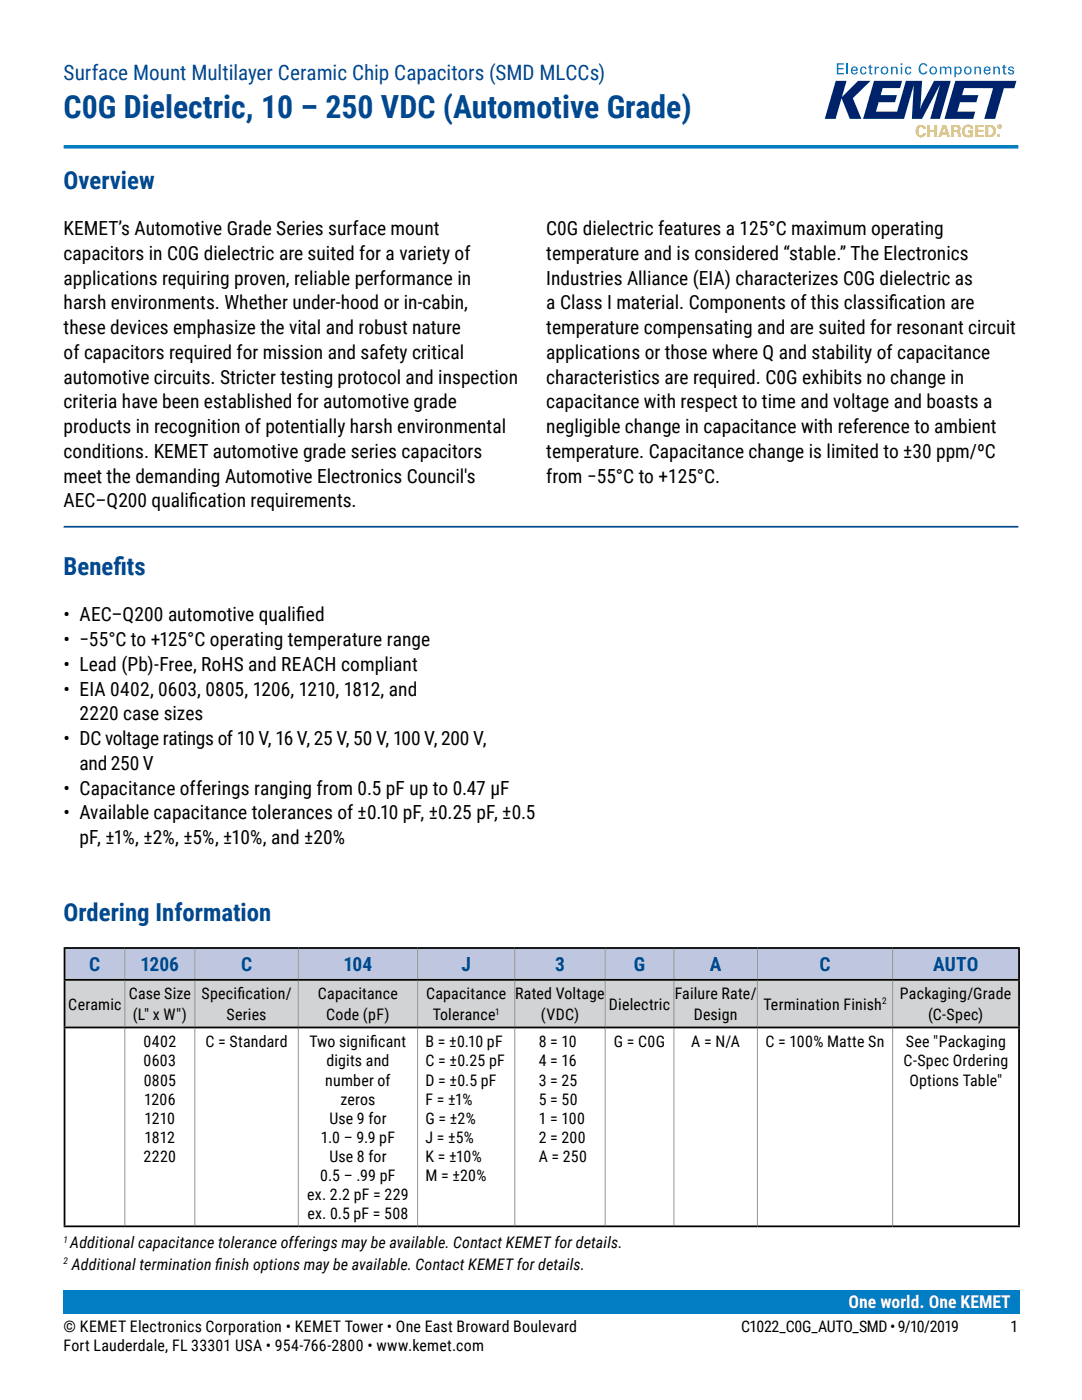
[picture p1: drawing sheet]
<svg xmlns="http://www.w3.org/2000/svg" width="216mm" height="279mm" viewBox="0 0 216 279" stroke-linecap="round" stroke-linejoin="round" font-family="sans-serif">
<defs><g id="words">
<text font-size="6.3" fill="#004990" x="12.7" y="23.5">C0G Dielectric, 10 – 250 VDC (Automotive Grade)</text>
<g font-size="4.9" fill="#004990">
<text x="12.7" y="37.7">Overview</text>
<text x="12.7" y="114.8">Benef</text>
<text x="22.6" y="114.8">its</text>
<text x="12.7" y="183.8">Ordering Information</text>
</g>
<text font-size="4.2" fill="#004990" x="12.7" y="15.9">Surface Mount Multilayer Ceramic Chip Capacitors (SMD MLCCs)</text>
<g font-size="3.9">
<text x="12.7" y="46.9">KEMET’s Automotive Grade Series surface mount</text>
<text x="109" y="46.9">C0G dielectric features a 125°C maximum operating</text>
<text x="12.7" y="51.9">capacitors in C0G dielectric are suited for a variety of</text>
<text x="109" y="51.9">temperature and is considered “stable.” The Electronics</text>
<text x="12.7" y="56.8">applications requiring proven, reliable performance in</text>
<text x="109" y="56.8">Industries Alliance (EIA) characterizes C0G dielectric as</text>
<text x="12.7" y="61.7">harsh environments. Whether under-hood or in-cabin,</text>
<text x="109" y="61.7">a Class I material. Components of this classif</text>
<text x="177.4" y="61.7">ication are</text>
<text x="12.7" y="66.7">these devices emphasize the vital and robust nature</text>
<text x="12.7" y="71.6">of capacitors required for mission and safety critical</text>
<text x="109" y="66.7">temperature compensating and are suited for resonant circuit</text>
<text x="109" y="71.6">applications or those where Q and stability of capacitance</text>
<text x="12.7" y="76.6">automotive circuits. Stricter testing protocol and inspection</text>
<text x="109" y="76.6">characteristics are required. C0G exhibits no change in</text>
<text x="12.7" y="81.5">criteria have been established for automotive grade</text>
<text x="109" y="81.5">capacitance with respect to time and voltage and boasts a</text>
<text x="12.7" y="86.4">products in recognition of potentially harsh environmental</text>
<text x="109" y="86.4">negligible change in capacitance with reference to ambient</text>
<text x="12.7" y="91.4">conditions. KEMET automotive grade series capacitors</text>
<text x="109" y="91.4">temperature. Capacitance change is limited to ±30 ppm/ºC</text>
<text x="12.7" y="96.3">meet the demanding Automotive Electronics Council's</text>
<text x="12.7" y="101.3">AEC–Q200 qualif</text>
<text x="37.7" y="101.3">ication requirements.</text>
<text x="109" y="96.3">from −55°C to +125°C.</text>
<text x="12.7" y="124">• AEC–Q200 automotive qualif</text>
<text x="59.1" y="124">ied</text>
<text x="12.7" y="128.9">• −55°C to +125°C operating temperature range</text>
<text x="12.7" y="133.9">• Lead (Pb)-Free, RoHS and REACH compliant</text>
<text x="12.7" y="138.8">• EIA 0402, 0603, 0805, 1206, 1210, 1812, and</text>
<text x="15.9" y="143.8">2220 case sizes</text>
<text x="12.7" y="148.7">• DC voltage ratings of 10 V, 16 V, 25 V, 50 V, 100 V, 200 V,</text>
<text x="15.9" y="153.6">and 250 V</text>
<text x="12.7" y="158.6">• Capacitance offerings ranging from 0.5 pF up to 0.47 μF</text>
<text x="12.7" y="163.5">• Available capacitance tolerances of ±0.10 pF, ±0.25 pF, ±0.5</text>
<text x="15.9" y="168.5">pF, ±1%, ±2%, ±5%, ±10%, and ±20%</text>
</g>
<g font-size="3.9" fill="#004990">
<text x="17.8" y="193.8">C</text>
<text x="28.1" y="193.8">1206</text>
<text x="48.1" y="193.8">C</text>
<text x="68.5" y="193.8">104</text>
<text x="92.1" y="193.8">J</text>
<text x="110.8" y="193.8">3</text>
<text x="126.5" y="193.8">G</text>
<text x="141.6" y="193.8">A</text>
<text x="163.5" y="193.8">C</text>
<text x="186.2" y="193.8">AUTO</text>
</g>
<text font-size="3.5" fill="#fff" x="169.3" y="261">One world. One KEMET</text>
<g font-size="3.2">
<text x="13.6" y="201.5">Ceramic</text>
<text x="25.7" y="199.4">Case Size</text>
<text x="26.5" y="203.6">(L&quot; x W&quot;)</text>
<text x="40.2" y="199.4">Specif</text>
<text x="45.2" y="203.6">Series</text>
<text x="47.4" y="199.4">ication/</text>
<text x="63.5" y="199.4">Capacitance</text>
<text x="65.1" y="203.6">Code (pF)</text>
<text x="85.1" y="199.4">Capacitance</text>
<text x="86.3" y="203.6">Tolerance</text>
<text x="102.8" y="199.4">Rated Voltage</text>
<text x="107.9" y="203.6">(VDC)</text>
<text x="121.5" y="201.5">Dielectric</text>
<text x="134.6" y="199.4">Failure Rate/</text>
<text x="138.4" y="203.6">Design</text>
<text x="152.3" y="201.5">Termination Finish</text>
<text x="179.6" y="199.4">Packaging/Grade</text>
<text x="185.2" y="203.6">(C-Spec)</text>
<text x="28.6" y="209">0402</text>
<text x="41" y="209">C = Standard</text>
<text x="61.8" y="209">Two signif</text>
<text x="73.9" y="209">icant</text>
<text x="84.9" y="209">B = ±0.10 pF</text>
<text x="107.5" y="209">8 = 10</text>
<text x="122.5" y="209">G = C0G</text>
<text x="137.9" y="209">A = N/A</text>
<text x="152.8" y="209">C = 100% Matte Sn</text>
<text x="180.8" y="209">See &quot;Packaging</text>
<text x="28.7" y="212.8">0603</text>
<text x="65.1" y="212.8">digits and</text>
<text x="84.9" y="212.8">C = ±0.25 pF</text>
<text x="107.5" y="212.8">4 = 16</text>
<text x="180.3" y="212.8">C-Spec Ordering</text>
<text x="28.7" y="216.6">0805</text>
<text x="28.8" y="220.5">1206</text>
<text x="64.9" y="216.6">number of</text>
<text x="67.9" y="220.5">zeros</text>
<text x="84.9" y="216.6">D = ±0.5 pF</text>
<text x="84.9" y="220.5">F = ±1%</text>
<text x="107.5" y="216.6">3 = 25</text>
<text x="107.5" y="220.5">5 = 50</text>
<text x="181.4" y="216.6">Options Table&quot;</text>
<text x="28.8" y="224.3">1210</text>
<text x="65.7" y="224.3">Use 9 for</text>
<text x="84.9" y="224.3">G = ±2%</text>
<text x="107.5" y="224.3">1 = 100</text>
<text x="28.6" y="231.9">2220</text>
<text x="28.9" y="228.1">1812</text>
<text x="64" y="228.1">1.0 – 9.9 pF</text>
<text x="65.7" y="231.9">Use 8 for</text>
<text x="84.9" y="228.1">J = ±5%</text>
<text x="84.9" y="231.9">K = ±10%</text>
<text x="107.5" y="228.1">2 = 200</text>
<text x="107.5" y="231.9">A = 250</text>
<text x="61.3" y="239.5">ex. 2.2 pF = 229</text>
<text x="63.9" y="235.7">0.5 – .99 pF</text>
<text x="84.9" y="235.7">M = ±20%</text>
<text x="61.3" y="243.3">ex. 0.5 pF = 508</text>
<text x="14" y="249.2">Additional capacitance tolerance offerings may be available. Contact KEMET for details.</text>
<text x="14.3" y="253.4">Additional termination f</text>
<text x="43" y="253.4">inish options may be available. Contact KEMET for details.</text>
<text x="12.7" y="265.9">© KEMET Electronics Corporation • KEMET Tower • One East Broward Boulevard</text>
<text x="12.7" y="269.7">Fort Lauderdale, FL 33301 USA • 954-766-2800 • www.kemet.com</text>
<text x="147.9" y="265.9">C1022_C0G_AUTO_SMD • 9/10/2019</text>
<text x="201.6" y="265.9">1</text>
</g>
<g font-size="1.9">
<text x="98.8" y="202.6">1</text>
<text x="176" y="200.4">2</text>
<text x="12.7" y="248.1">1</text>
<text x="12.7" y="252.3">2</text>
</g>
</g></defs>
<path d="M12.7 261.9h190.5" fill="none" stroke="#007dc3" stroke-width=".35"/>
<g fill="#00226a">
<path d="M166.8 16.1h2.1l-.9 3.3 3.2-3.3h2.5l-3.5 3.5 1.7 4.1h-2.3l-1.7-4.1-1.2 4.1h-2.1z"/>
<path d="M174.4 16.1h5.6l-.4 1.5h-3.5l-.4 1.4h3.3l-.4 1.4h-3.3l-.5 1.9h4.2l1.8-6.2h3.2l-.4 5.8 .4-1.2 2.4-4.6h3.3l-2.2 7.6h-1.9l2-6.8-3.6 6.8h-2l.3-6.7-1.9 6.7h-8.2z"/>
<path d="M190.6 16.1h12.2l-.4 1.5h-2.1l-1.7 6.1h-2.2l1.8-6.1h-5.8l-.4 1.4h3.2l-.4 1.4h-3.2l-.6 1.9h3.6l-.4 1.4h-5.7z"/>
</g>
<g fill="#eeb310">
<path d="M183.1 25.2a.94 .94 0 0 1 1-.2 .94 .94 0 0 1 .6 .7h-.5l-.1-.3-.3-.1a.97 .97 0 0 0 0 1.7l.3-.2 .1-.2h.5a1.03 1.03 0 0 1-1.2 .8 1.03 1.03 0 0 1-.8-1.2l.1-.4z"/>
<path d="M185 24.9h.6v1h.9v-1h.5v2.5h-.5v-1.1h-.9v1.1h-.6z"/>
<path d="M192.2 25.4a1.11 1.11 0 0 1 1.1-.6 1.11 1.11 0 0 1 .9 .9h-.5v-.1a.65 .65 0 0 0-.9-.3 .65 .65 0 0 0-.3 .9 .79 .79 0 0 0 1.2 .8v-.5h-.5v-.4h1v1.2a1.62 1.62 0 0 1-2.2-.7v-.9z"/>
<path d="M194.7 24.9h1.6v.4h-1.1v.6h1v.4h-1v.7h1.1v.4h-1.6z"/>
<path d="M199 26.9h.4v.5h-.4z"/>
<path d="M188.4 25.4l-.3 1h.6zM188.1 24.9h.6l.9 2.5h-.6l-.1-.6h-1l-.2 .6h-.5z"/>
<path d="M190.3 25.3v.7h.5a.35 .35 0 0 0 .4-.4 .35 .35 0 0 0-.5-.3zM189.8 24.9h1a.65 .65 0 0 1 .8 .4 .65 .65 0 0 1-.4 .9 .75 .75 0 0 1 .5 .9l.1 .3h-.6l-.1-.9-.7-.1v1h-.6z"/>
<path d="M197.2 25.3v1.7a.82 .82 0 0 0 1-.9 .82 .82 0 0 0-1-.8zM196.7 25h.8a1.2 1.2 0 0 1 1.2 1.2 1.2 1.2 0 0 1-1.3 1.2h-.7z"/>
<path d="M199.4 25.1v.1h.1zM199.3 25h.3l.1 .5-.2-.2-.2 .2zM199.1 25.3a.4 .4 0 0 0 .8 0 .4 .4 0 0 0-.8 0zM199 25.3a.46 .46 0 0 1 .9 0 .46 .46 0 0 1-.9 0z"/>
</g>
<path d="M167 12.6h1.3v.3h-1v.7h1v.2h-1v.8h1.1v.2h-1.4z" fill="#0070ce"/>
<path d="M169.1 12.6v2.2" fill="none" stroke="#0070ce" stroke-width=".28"/>
<g fill="#0070ce">
<path d="M171.8 13.5a.59 .59 0 0 1 .6-.2 .59 .59 0 0 1 .5 .5h-.3l-.3-.3a.65 .65 0 0 0-.4 .6 .65 .65 0 0 0 .4 .6l.3-.4h.3a.7 .7 0 0 1-1 .5 .7 .7 0 0 1-.2-1.1z"/>
<path d="M173.5 13l.3-.1v.4h.3v.2h-.3v1.1h.3v.2l-.6-.1v-1.2h-.3v-.2h.3z"/>
<path d="M174.5 13.3h.3v.3l.2-.3h.4v.3l-.5 .1-.1 1.1h-.3z"/>
<path d="M177.8 13.3h.3v.3a.55 .55 0 0 1 .6-.3 .55 .55 0 0 1 .4 .6v.9h-.3v-1.1a.39 .39 0 0 0-.4-.2 .39 .39 0 0 0-.3 .3v1h-.3z"/>
<path d="M180.7 13.5a.59 .59 0 0 1 .7-.2 .59 .59 0 0 1 .4 .5h-.2l-.4-.3a.65 .65 0 0 0-.3 .6 .65 .65 0 0 0 .3 .6l.4-.4h.2a.7 .7 0 0 1-.9 .5 .7 .7 0 0 1-.3-1.1z"/>
<path d="M183.7 12.8a.81 .81 0 0 1 1.3 .4h-.3a.53 .53 0 0 0-.6-.4 .53 .53 0 0 0-.4 .6 .93 .93 0 0 0 .5 1.2h.3l.2-.4h.3a.89 .89 0 0 1-1.1 .6 .89 .89 0 0 1-.6-1.1v-.4z"/>
<path d="M187.5 13.3h.3v.3l.5-.3 .5 .3a.56 .56 0 0 1 .6-.3 .56 .56 0 0 1 .4 .6v.9h-.2l-.1-1.1a.38 .38 0 0 0-.4-.2 .38 .38 0 0 0-.3 .4v.9h-.3v-1.1a.37 .37 0 0 0-.6 0l-.1 1.1h-.3z"/>
<path d="M194.4 13.3h.3v.3a.55 .55 0 0 1 .7-.3 .55 .55 0 0 1 .3 .6v.9h-.2l-.1-1.1a.39 .39 0 0 0-.4-.2 .39 .39 0 0 0-.3 .3v1h-.3z"/>
<path d="M198.2 13.3h.3v.3a.55 .55 0 0 1 .6-.3 .55 .55 0 0 1 .4 .6v.9h-.3v-1.1a.39 .39 0 0 0-.4-.2 .39 .39 0 0 0-.3 .3v1h-.3z"/>
<path d="M200.2 13l.3-.1v.4h.3v.2h-.3v1.1h.3v.2l-.6-.1v-1.2h-.3v-.2h.3z"/>
<path d="M201.2 13.5a.65 .65 0 0 1 1.1 .2h-.3a.28 .28 0 0 0-.3-.2 .28 .28 0 0 0-.2 .3l.8 .4a.6 .6 0 0 1-.5 .7 .6 .6 0 0 1-.7-.5h.3a.3 .3 0 0 0 .4 .3 .3 .3 0 0 0 .2-.4l-.1-.1a.63 .63 0 0 1-.7-.5z"/>
<path d="M170.3 13.5l-.2 .4h.8l-.2-.4zM170 13.5a.69 .69 0 0 1 .8-.2 .69 .69 0 0 1 .3 .8h-1v.4a.4 .4 0 0 0 .4 .2 .4 .4 0 0 0 .4-.4h.2a.72 .72 0 0 1-1 .5 .72 .72 0 0 1-.3-1.1z"/>
<path d="M176.2 13.5a.65 .65 0 0 0 .3 1.2 .57 .57 0 0 0 .5-.7 .57 .57 0 0 0-.8-.5zM175.7 14.1a.8 .8 0 0 1 1.6 0 .8 .8 0 0 1-1.6 0z"/>
<path d="M179.7 13.3h.3v1.5h-.3zM179.7 12.6h.4v.4h-.4z"/>
<path d="M186 13.5a.65 .65 0 0 0 .2 1.2 .57 .57 0 0 0 .5-.7 .57 .57 0 0 0-.7-.5zM185.4 14.1a.8 .8 0 0 1 1.6 0 .8 .8 0 0 1-1.6 0z"/>
<path d="M190.9 13.5a.7 .7 0 0 0 .3 1.2 .64 .64 0 0 0 .4-.6 .64 .64 0 0 0-.4-.6zM190.4 13.3h.3v.2a.71 .71 0 0 1 1-.1 .71 .71 0 0 1 .2 1 .64 .64 0 0 1-.5 .4 .64 .64 0 0 1-.7-.2v.8h-.2z"/>
<path d="M192.9 13.5a.65 .65 0 0 0 .2 1.2 .57 .57 0 0 0 .5-.7 .57 .57 0 0 0-.7-.5zM192.3 14.1a.8 .8 0 0 1 1.6 0 .8 .8 0 0 1-1.6 0z"/>
<path d="M196.8 13.5l-.2 .4h.8l-.2-.4zM196.5 13.5a.69 .69 0 0 1 .8-.2 .69 .69 0 0 1 .3 .8h-1v.4a.4 .4 0 0 0 .4 .2 .4 .4 0 0 0 .4-.4h.2a.72 .72 0 0 1-1 .5 .72 .72 0 0 1-.3-1.1z"/>
</g>
<path d="M12.7 29.3h190.5" fill="none" stroke="#007dc3" stroke-width=".71" stroke-linecap="butt"/>
<path d="M12.7 257.6h190.8v4.7h-190.8z" fill="#007dc3"/>
<path d="M12.7 105.1h190.5" fill="none" stroke="#004990" stroke-width=".35"/>
<path d="M12.9 189.2h12v6.3h-12zM24.9 189.2h14v6.3h-14zM38.9 189.2h20.6v6.3h-20.6zM59.5 189.2h23.8v6.3h-23.8zM83.3 189.2h19.4v6.3h-19.4zM102.7 189.2h18.1v6.3h-18.1zM120.8 189.2h13.7v6.3h-13.7zM134.5 189.2h16.6v6.3h-16.6zM151.1 189.2h27v6.3h-27zM178.1 189.2h25.2v6.3h-25.2z" fill="#bfc6e0"/>
<path d="M12.9 195.5h12v9.6h-12zM24.9 195.5h14v9.6h-14zM38.9 195.5h20.6v9.6h-20.6zM59.5 195.5h23.8v9.6h-23.8zM83.3 195.5h19.4v9.6h-19.4zM102.7 195.5h18.1v9.6h-18.1zM120.8 195.5h13.7v9.6h-13.7zM134.5 195.5h16.6v9.6h-16.6zM151.1 195.5h27v9.6h-27zM178.1 195.5h25.2v9.6h-25.2z" fill="#d1d3d4"/>
<g fill="none" stroke="#939598" stroke-width=".2">
<path d="M24.9 189.4v6M24.9 195.7v9.2M38.9 189.4v6M38.9 195.7v9.2M59.5 189.4v6M59.5 195.7v9.2M83.3 189.4v6M83.3 195.7v9.2M102.7 189.4v6M102.7 195.7v9.2M120.8 189.4v6M120.8 195.7v9.2"/>
<path d="M134.5 189.4v6M134.5 195.7v9.2M151.1 189.4v6M151.1 195.7v9.2M178.1 189.4v6M178.1 195.7v9.2M24.9 205.2v39.4M38.9 205.2v39.4M59.5 205.2v39.4M83.3 205.2v39.4M102.7 205.2v39.4M120.8 205.2v39.4"/>
<path d="M134.5 205.2v39.4M151.1 205.2v39.4M178.1 205.2v39.4"/>
</g>
<path d="M12.7 189.2h190.8M12.7 195.5h190.8M12.9 189.4v6M12.9 195.7v9.2M203.3 189.4v6M203.3 195.7v9.2M12.7 205.1h190.8M12.9 205.2v39.4M203.3 205.2v39.4M12.7 244.7h190.8" fill="none" stroke="#000" stroke-width=".35"/>
<use href="#words"/>
</svg>
